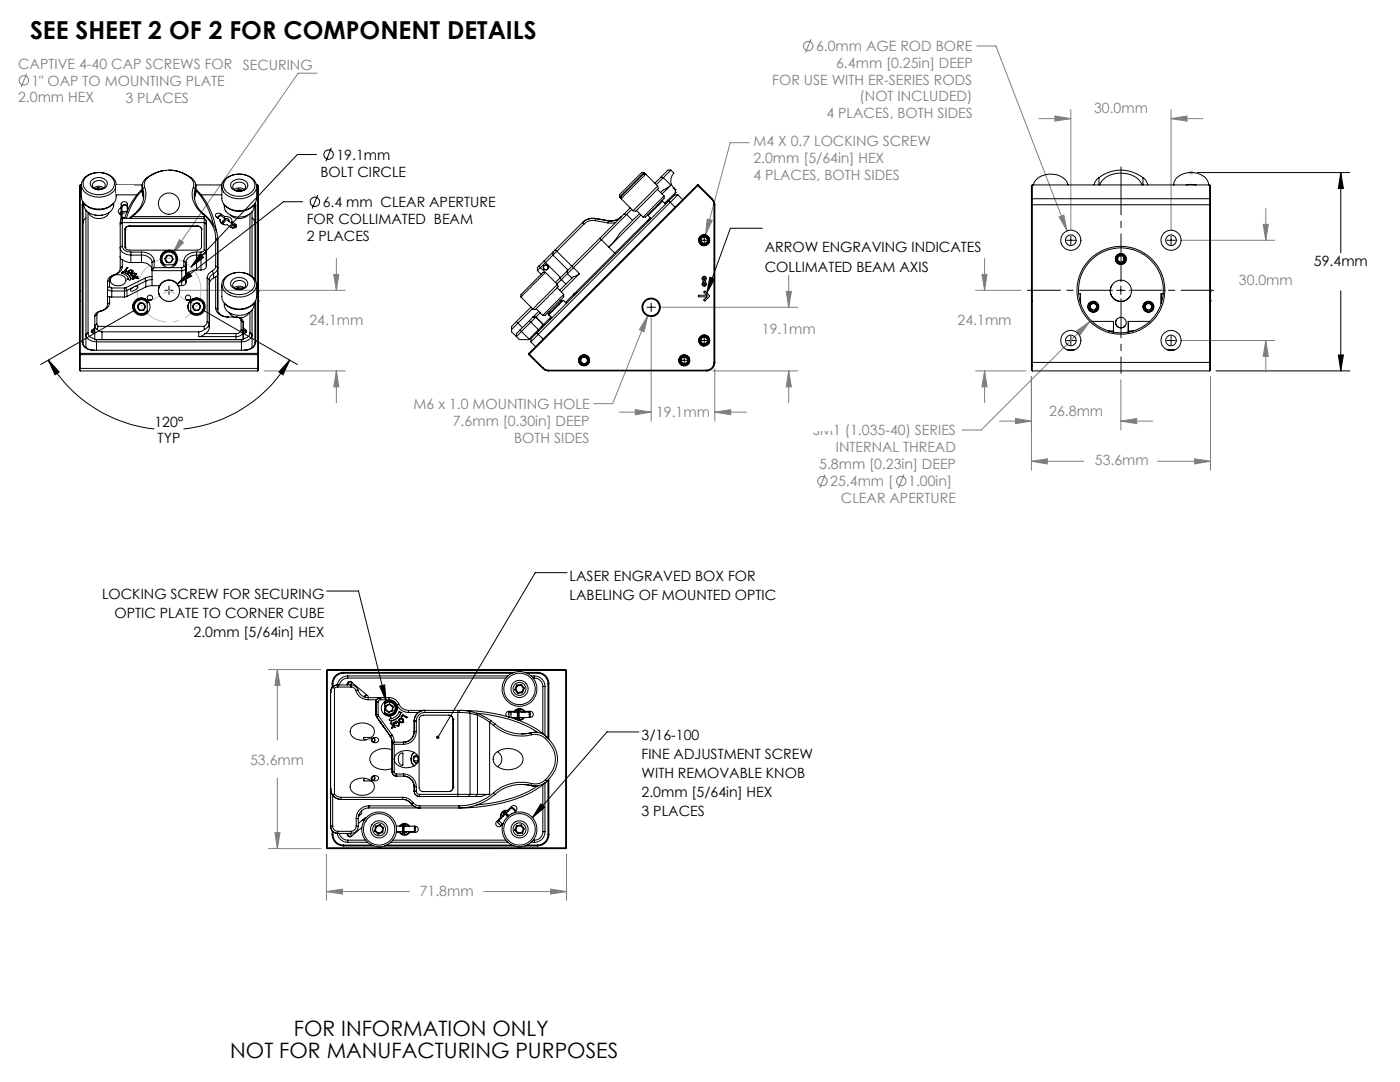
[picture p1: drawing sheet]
<svg xmlns="http://www.w3.org/2000/svg" width="279mm" height="216mm" viewBox="0 0 279 216" stroke-linecap="round" stroke-linejoin="round" font-family="sans-serif">
<defs><g id="words">
<text font-size="4.9" x="6" y="7.8">SEE SHEET 2 OF 2 FOR COMPONENT DETAILS</text>
<g font-size="4.2">
<text x="58.6" y="206.8">FOR INFORMATION ONLY</text>
<text x="45.9" y="211">NOT FOR MANUFACTURING PURPOSES</text>
</g>
<g font-size="2.8" fill="#808080">
<text x="162.9" y="10.2">6.0mm AGE ROD BORE</text>
<text x="3.6" y="13.7">CAPTIVE 4-40 CAP SCREWS FOR</text>
<text x="6.3" y="17.1">1&quot; OAP TO MOUNTING PLATE</text>
<text x="48.5" y="13.9">SECURING</text>
<text x="154.1" y="17">FOR USE WITH ER-SERIES RODS</text>
<text x="166.9" y="13.6">6.4mm [0.25in] DEEP</text>
<text x="3.6" y="20.4">2.0mm HEX</text>
<text x="25" y="20.6">3 PLACES</text>
<text x="164.9" y="23.6">4 PLACES, BOTH SIDES</text>
<text x="171.6" y="20.2">(NOT INCLUDED)</text>
<text x="218.3" y="22.6">30.0mm</text>
<text x="150.4" y="29.1">M4 X 0.7 LOCKING SCREW</text>
<text x="150.4" y="32.5">2.0mm [5/64in] HEX</text>
<text x="150.4" y="35.8">4 PLACES, BOTH SIDES</text>
<text x="247.3" y="56.9">30.0mm</text>
<text x="61.8" y="64.9">24.1mm</text>
<text x="191.1" y="64.9">24.1mm</text>
<text x="152.1" y="66.6">19.1mm</text>
<text x="82.5" y="81.6">M6 x 1.0 MOUNTING HOLE</text>
<text x="130.9" y="83.3">19.1mm</text>
<text x="209.4" y="83">26.8mm</text>
<text x="90.4" y="85">7.6mm [0.30in] DEEP</text>
<text x="102.6" y="88.3">BOTH SIDES</text>
<text x="162.3" y="86.9">SM1 (1.035-40) SERIES</text>
<text x="163.5" y="93.6">5.8mm [0.23in] DEEP</text>
<text x="166.8" y="90.2">INTERNAL THREAD</text>
<text x="218.5" y="92.9">53.6mm</text>
<text x="165.7" y="97.1">25.4mm [</text>
<text x="167.8" y="100.3">CLEAR APERTURE</text>
<text x="181.3" y="97">1.00in]</text>
<text x="49.9" y="152.7">53.6mm</text>
<text x="83.8" y="178.9">71.8mm</text>
</g>
<g font-size="2.8">
<text x="64" y="35.3">BOLT CIRCLE</text>
<text x="67.1" y="31.9">19.1mm</text>
<text x="64.4" y="41.3">6.4 mm CLEAR APERTURE</text>
<text x="61.2" y="44.7">FOR COLLIMATED BEAM</text>
<text x="61.2" y="48">2 PLACES</text>
<text x="152.6" y="50.4">ARROW ENGRAVING INDICATES</text>
<text x="262.2" y="53.2">59.4mm</text>
<text x="152.6" y="54.2">COLLIMATED BEAM AXIS</text>
<text x="30.8" y="85.1">120°</text>
<text x="31.5" y="88.5">TYP</text>
<text x="20.4" y="119.5">LOCKING SCREW FOR SECURING</text>
<text x="113.7" y="115.8">LASER ENGRAVED BOX FOR</text>
<text x="113.7" y="119.7">LABELING OF MOUNTED OPTIC</text>
<text x="22.9" y="123.3">OPTIC PLATE TO CORNER CUBE</text>
<text x="38.6" y="127.1">2.0mm [5/64in] HEX</text>
<text x="128" y="147.6">3/16-100</text>
<text x="128" y="151.4">FINE ADJUSTMENT SCREW</text>
<text x="128" y="155.3">WITH REMOVABLE KNOB</text>
<text x="128" y="159.1">2.0mm [5/64in] HEX</text>
<text x="128" y="162.9">3 PLACES</text>
</g>
</g></defs>
<g fill="none" stroke="#808080" stroke-width=".2">
<path d="M5.3 14.7l-1.1 2.7M63.3 14.6h-3.8l-25.1 36.1M161.8 7.8l-1 2.7M194.9 9.2h3.9l14.2 36.9M149.5 28.5h-3.8l-4.9 18.4M207.4 23.7h6.3M210.5 23.1l3.2 .6-3.2 .5zM213.7 21.9v23.9M219.8 23.7h-.6v3.3h.6M227.6 23.7h.6v3.3h-.6M233.7 23.7l3.2-.6v1.1zM233.7 23.7h6.4"/>
<path d="M233.7 21.9v23.9M35.8 47.8l.8 .6-2.2 2.3zM35.8 57.9h33.1M66.6 54.8h1l-.5 3.1zM67.1 51.6v6.3M141.1 43.7l1 .3-1.3 2.9zM156.9 58.1h1l-.5 3.2zM157.4 55v6.3M194.7 57.9h9.1M196 54.8h1l-.5 3.1zM196.5 51.6v6.3M211.4 43.3l.9-.4 .7 3.2z"/>
<path d="M235.8 47.9h18.6M248.7 57.9h-.6v3.4h.6M252.1 44.8h1l-.5 3.1zM252.6 41.6v6.3M256.5 57.9h.6v3.4h-.6M52.7 74h16.2M63.2 66h-.6v3.4h.6M67.1 74l.5 3.2h-1zM67.1 74v6.4M71 66h.6v3.4h-.6M129.3 63l-.8 3.2-.9-.4zM129.3 63l-7 17.5h-3.8"/>
<path d="M130 63.4v20.6M132.1 61.3h27.1M142.2 74h17M142.7 73.6v10.4M153.6 67.7h-.7v3.3h.7M157.4 74l.5 3.2h-1zM157.4 74v6.4M161.3 67.7h.7v3.3h-.7M192.6 66h-.7v3.4h.7M194.7 74h10M196.5 74l.5 3.2h-1zM196.5 74v6.4"/>
<path d="M200.3 66h.7v3.4h-.7M205.8 75.1v18.7M214.9 66l2.6-1.9-1.9 2.6zM217.5 64.1l-21.7 21.7h-3.8M223.7 75.8v10M235.8 67.9h18.6M241.6 75.1v18.7M252.6 67.9l.5 3.2h-1zM252.6 67.9v6.4M123.6 82.2h6.4M126.8 81.7l3.2 .5-3.2 .6zM132.4 82.2h-.6v3.4h.6"/>
<path d="M140.2 82.2h.6v3.4h-.6M142.7 82.2l3.1-.5v1.1zM142.7 82.2h6.3M164.7 94.7l-1.1 2.6M180.4 94.7l-1.1 2.6M199.5 84h6.3M202.7 83.5l3.1 .5-3.1 .5zM205.8 92l3.2-.5v1.1zM205.8 92h10.5M210.9 84h-.6v3.4h.6M218.6 84h.7v3.4h-.7M219.8 92h-.6v3.4h.6"/>
<path d="M223.7 84l3.2-.5v1zM223.7 84h6.3M227.6 92h.6v3.4h-.6M231.1 92h10.5M238.4 91.5l3.2 .5-3.2 .6zM53.6 133.6h10.5M55.3 133.6v14.1M55.4 133.6l.5 3.2h-1zM51.5 151.5h-.7v3.3h.7M55.3 155.3v14M59.2 151.5h.7v3.3h-.7M53.6 169.3h10.5"/>
<path d="M54.9 166.2h1l-.5 3.1zM65.2 177.9l3.1-.5v1zM65.2 177.9h16.5M65.2 170.4v9.3M85.2 177.9h-.6v3.4h.6M93 177.9h.7v3.4h-.7M96.5 177.9h16.6M109.9 177.4l3.2 .5-3.2 .5zM113.1 170.4v9.3"/>
<circle cx="4.8" cy="16" r=".93"/>
<circle cx="161.3" cy="9.2" r=".93"/>
<circle cx="164.1" cy="96" r=".93"/>
<circle cx="179.9" cy="96" r=".94"/>
</g>
<g fill="none" stroke="#000" stroke-width=".2">
<path d="M63.2 30.8h-3.9l-21.2 22.5M63.4 38.9l-1.1 2.7M66.1 29.5l-1 2.7M239 34.4h30.4M267.6 34.4v16.1M267.6 34.4l.5 3.2h-1zM32.9 57.9h1.7M33.7 57.1v1.7M37.6 54.3l.6 .8-2.8 1.5zM39.9 50.7l.7 .7-2.5 1.9zM60.4 40.3h-3.8l-21.2 16.3M139.7 47.9h1.7"/>
<path d="M140.5 47.1v1.7M141.7 55.3l.9 .4-1.6 2.8zM152.1 45.5h-6.3l-4.8 13M212.9 47.9h1.7M213.7 47.1v1.7M222.8 57.9h1.7M223.7 57.1v1.7M232.9 47.9h1.7M233.7 47.1v1.7M263.7 54.2h-.6v3.4h.6M267.6 58v16M271.5 54.2h.6v3.4h-.6"/>
<path d="M9.6 71.8l2.2 2.4-.8 .6zM9.6 71.8a28 28 0 0 0 21.2 13.8M27.1 61.8l-19 10.9M40.3 61.8l19 10.9M57.8 71.8l-1.3 3-.9-.6zM57.8 71.8a28 28 0 0 1-21.2 13.8M129.1 61.3h1.7M130 60.5v1.7M135.7 71.9h1.7M136.6 71.1v1.6M139.7 67.9h1.7M140.5 67.1v1.7"/>
<path d="M212.9 67.9h1.7M213.7 67.1v1.7M232.9 67.9h1.7M233.7 67.1v1.7M242.7 74h26.7M267.1 70.8h1l-.5 3.2zM65.2 117.9h6.3l5.5 22M113.2 114.3h-6.4l-19.4 32.8M75.8 136.9l1-.2 .2 3.2zM127.5 146h-6.4l-14.8 17.2M107.9 160.4l.8 .7-2.4 2.1z"/>
<circle cx="65.6" cy="30.8" r=".95"/>
<circle cx="62.8" cy="40.3" r=".93"/>
</g>
<path d="M39.8 56.1a6.4 6.4 0 0 0-10.6-2.6 6.4 6.4 0 0 0 2.9 10.6 6.4 6.4 0 0 0 7.8-7.7l-.1-.3" fill="none" stroke="#c0c0c0" stroke-width=".2" stroke-dasharray="15.2 1.3 1.3 1.3" stroke-dashoffset="6.7" stroke-linecap="butt"/>
<g fill="none" stroke="#c0c0c0" stroke-width=".2">
<path d="M237.2 34.4h1M237.3 34.1l.8 .7M237.7 33.9v1M238.1 34.1l-.8 .7"/>
<circle cx="33.7" cy="57.9" r="2.13"/>
</g>
<path d="M223.7 56.2v-22.9" fill="none" stroke="#000" stroke-width=".2" stroke-dasharray="15.2 1.3 1.3 1.3" stroke-dashoffset="5.7"/>
<path d="M222 57.9h-17" fill="none" stroke="#000" stroke-width=".2" stroke-dasharray="15.2 1.3 1.3 1.3" stroke-dashoffset="8.6"/>
<path d="M223.7 59.6v14.9" fill="none" stroke="#000" stroke-width=".2" stroke-dasharray="15.2 1.3 1.3 1.3" stroke-dashoffset="7.4"/>
<path d="M225.4 57.9h16.8" fill="none" stroke="#000" stroke-width=".2" stroke-dasharray="15.2 1.3 1.3 1.3" stroke-dashoffset="8.8"/>
<path d="M33.7 57.9l-5.5 3.2M33.7 57.9l5.6 3.2" fill="none" stroke="#c0c0c0" stroke-width=".2" stroke-dasharray="15.2 1.3 1.3 1.3" stroke-dashoffset="14"/>
<g fill="#000">
<path d="M267.6 34.4l.5 3.2h-1zM267.1 70.8h1l-.5 3.2zM9.6 71.8l2.2 2.4-.8 .6zM57.8 71.8l-1.3 3-.9-.6zM37.6 54.3l-2.2 2.3 2.8-1.5zM39.9 50.7l-1.8 2.6 2.5-1.9z"/>
<path d="M75.8 136.9l1-.2 .2 3.2zM87.1 146.9l-.1 .3 .2 .2 .2-.3-.2 .3a.34 .34 0 0 0 .5-.1 .34 .34 0 0 0-.1-.5 .34 .34 0 0 0-.5 .1zM107.9 160.4l.8 .7-2.4 2.1zM141.7 55.3l.9 .4-1.6 2.8z"/>
</g>
<path d="M55.4 133.6l.5 3.2h-1zM54.9 166.2h1l-.5 3.1zM65.2 177.9l3.1-.5v1zM109.9 177.4l3.2 .5-3.2 .5zM142.7 82.2l3.1-.5v1.1zM126.8 81.7l3.2 .5-3.2 .6zM157.4 74l.5 3.2h-1zM156.9 58.1h1l-.5 3.2zM129.3 63l-1.7 2.8 .9 .4zM141.1 43.7l-.3 3.2 1.3-2.9zM211.4 43.3l1.6 2.8-.7-3.2zM252.1 44.8h1l-.5 3.1zM252.6 67.9l.5 3.2h-1zM196.5 74l.5 3.2h-1zM196 54.8h1l-.5 3.1zM202.7 83.5l3.1 .5-3.1 .5zM223.7 84l3.2-.5v1zM205.8 92l3.2-.5v1.1zM238.4 91.5l3.2 .5-3.2 .6zM210.5 23.1l3.2 .6-3.2 .5zM233.7 23.7l3.2-.6v1.1zM214.9 66l.7 .7 1.9-2.6zM35.8 47.8l-1.4 2.9 2.2-2.3zM66.6 54.8h1l-.5 3.1zM67.1 74l.5 3.2h-1z" fill="#808080"/>
<g fill="none" stroke="#000" stroke-width=".2">
<path d="M16 36.9h.2M16 36.9l-.1 .1v36.4M16 36.9v36.6M16.2 36.9v2.4a3.2 3.2 0 0 0 3.8 2.4 3 3 0 0 0 3.2-2.4v-2.4M17 35.3a4.2 4.2 0 0 1 6 .8 2.32 2.32 0 0 1-1.9 3 3.9 3.9 0 0 1-4.7-1.6 1.97 1.97 0 0 1 .6-2.2zM17.3 35.2a3.8 3.8 0 0 1 5.3 .6 2.01 2.01 0 0 1-1.7 2.9 3.5 3.5 0 0 1-4.2-1.5 1.82 1.82 0 0 1 .6-2zM18.3 36a1.9 1.9 0 0 1 3.1 .6 1.68 1.68 0 0 1-2.5 1.1 1.05 1.05 0 0 1-.6-1.7zM18.6 36.4a1.41 1.41 0 0 1 2.4 .5 1.36 1.36 0 0 1-1.3 1 1.36 1.36 0 0 1-1.3-1zM18.7 37.5a1.62 1.62 0 0 1 2 0M19.3 37.8l.3-.2 .5 .2M19.6 37.4l.9 .2M19.6 37.4l-.6 .3"/>
<path d="M19.6 37.4v.5M20.5 37.6v.1M20.5 37.6l-.1 .1M23.2 37.6h.2l.4 .9v-.9l.9 .1 .1 .2M23.2 38.9h4.1M23.2 36.9h5.2M23.2 37.6h.2M23.2 38.4h.2M23.2 37.9h.1M23.2 38.2h.1M23.2 38l.1 .2M23.2 38h.1"/>
<path d="M23.3 37.9h.1M23.3 37.9l.1 .3h-.2M23.3 38.2h-.1M23.4 38.4h.1M23.4 38.4l.1 .1M23.4 37.6h.1M23.4 37.6l.3 .6M23.5 38.5h.1M23.5 38.5h.9M23.7 38.2h.1M24.2 38.4h.1M24.2 38h.1"/>
<path d="M24.3 37.6l.6 .2M24.3 38h.1M24.3 37.6h.1M24.3 37.6h-.6v.6M24.4 37.8l.1 .1M24.4 37.8h-.3v.2l.4-.1M24.4 38.5h.1M24.4 38.4h.1M24.4 37.8h.1M24.4 38.1l.2 .1M24.4 38.1h.1M24.4 38.1h-.3v.3h.3"/>
<path d="M24.5 37.9l-.2 .1M24.5 37.9h.1M24.5 37.9h-.3v.1M24.5 38.3l-.1 .1M24.5 38.2l-.1 .2M24.5 38.2h-.3v.2M24.5 38.2v.1M24.6 38.2l-.2 .2M24.8 38l.1 .2M24.8 38l.4 .2M24.8 37.9l-.1 .2 .2 .1 .5 .2 .2-.1M24.8 37.9h.1"/>
<path d="M24.9 37.9l.4 .3M24.9 38.3l-.5 .2M24.9 38.3l.5 .3M24.9 37.9l.4 .2M24.9 37.9a.59 .59 0 0 1 1 0M24.9 38.3h.1M24.9 37.8h.1M24.9 38.2h.1M24.9 38.2h.3M25.2 37.9l.5 .1 .2 .2M25.2 38.2l.1 .1M25.2 38.2l.3 .1"/>
<path d="M25.2 38.2h.1M25.3 38.2l.3 .1M25.3 37.9l.2 .1M25.3 38.1l.3 .2M25.3 37.9h.1M25.3 38.1v.1M25.3 38.3h.1M25.4 37.6l.5 .2v.2h-.3M25.4 37.6l-.5 .2M25.4 37.8l-.2 .1M25.4 37.8l.1 .1M25.4 38.6h.1"/>
<path d="M25.4 37.6h.1M25.4 37.8h.1M25.5 38h.1M25.5 38.3h.1M25.5 38.3h-.2M25.5 37.9h.1M25.5 37.9h.4M25.6 38h.3l.1 .3M25.6 38h.1M25.6 38l.3 .1 .1 .2M25.9 37.9h.1M25.9 38.2l-.1 .3-.4 .1"/>
<path d="M25.9 38.2h.1M26 38.3a.89 .89 0 0 1-1.2 .2l-1.3 .1-.3-.2M28.4 37.8a13.8 13.8 0 0 0-3.5 5.8M28.4 38a13.1 13.1 0 0 0-3.2 5.6M28.4 37.1l.1 1.8M28.5 38.9l.1 .7M28.5 37.7a4.5 4.5 0 0 1-1.8 5.1M28.5 37.7v1.2M28.9 37.3a4.7 4.7 0 0 1-1.9 5.4M28.9 37.3l-.4 .4M29.3 35.5a1.97 1.97 0 0 0-.8 2.2M29.6 35.4a1.76 1.76 0 0 0-.7 1.9"/>
<path d="M29.6 35.4a6.7 6.7 0 0 1 8.2 0M29.6 35.4l-.3 .1M32.9 34l-2 .5-1.6 1M33.7 33.9a7.6 7.6 0 0 1 4.4 1.6M37.8 35.4a1.75 1.75 0 0 1 .8 1.9M37.8 35.4l.3 .1M38.1 35.5a1.97 1.97 0 0 1 .9 2.2M38.6 37.3a4.7 4.7 0 0 0 1.9 5.4M38.6 37.3l.4 .4M39 38.9l-.2 .8M39 37.7a4.5 4.5 0 0 0 1.8 5.1M39 37.7v1.2"/>
<path d="M39.1 37.8a14.7 14.7 0 0 1 4.1 8.4M39.1 38a14.8 14.8 0 0 1 3.5 6.8M39.1 37.1l-.1 1.8M39.1 36.9h5.2M40.1 38.9h4.2M44.3 37.2v2.4a3.2 3.2 0 0 0 3.8 2.4 3 3 0 0 0 3.1-2.4v-2.4M45 35.7a4.2 4.2 0 0 1 6 .7 2.15 2.15 0 0 1-1.5 2.9 4.1 4.1 0 0 1-5.1-1.4 1.98 1.98 0 0 1 .6-2.2zM45.2 35.7a3.8 3.8 0 0 1 5.5 .5 2.02 2.02 0 0 1-1.6 2.8 3.4 3.4 0 0 1-4.4-1.6 1.81 1.81 0 0 1 .5-1.7zM46.4 36.2a1.95 1.95 0 0 1 3.1 .7 1.84 1.84 0 0 1-3 .9 .95 .95 0 0 1-.1-1.6zM46.7 36.7a1.45 1.45 0 0 1 2.3 .5 1.36 1.36 0 0 1-1.2 1 1.36 1.36 0 0 1-1.3-.9v-.4zM46.7 37.8h.1a1.74 1.74 0 0 1 2 0M47.6 37.7l.9 .3"/>
<path d="M47.6 37.7l-.5 .3M47.6 37.7v.3M47.6 38l-.2 .1M47.6 38l.5 .1M47.6 38v.2M48.5 38h.1M51.2 36.9h.2M51.4 36.9v36.6M51.4 36.9l.2 .1v36.4M123.7 39.3l.3 .4M124 39.7l2.3 2.4M128.6 34.4l-4.9 4.9"/>
<path d="M128.6 34.4h-.5l-2.4 2.4-2 2v.5M128.6 34.4l.3 .4M128.9 34.8l-4.9 4.9M128.9 34.8h-.5l-3.8 3.7-.6 .7v.5M128.9 34.8l2.4 2.3M131.2 37.8l1.3 1.3M131.3 37.1l-5 5M131.3 37.1l.1 .5-2 2.1-2.5 2.5-.6-.1M131.9 35.4l-1.2 1.2M131.9 35.4l.5 .1M132.4 35.5l-1.4 1.4M132.4 35.5l1.5 1.4"/>
<path d="M132.5 39.1l-4.2 4.2M132.5 39.1v.5l-.5 .5-3.2 3.2h-.5M133.2 40l.1 .2M133.3 40v.2M133.9 33.9h-.6l-1.4 1.5M133.9 33.9l.6 .6a2.18 2.18 0 0 0 0 3M133.9 36.9l-1.8 1.8M133.9 33.9l-1.5 1.6M133.9 36.9l-1.6 1-.5 .5M134.5 37.5h.1M134.5 37.5l.3 .4M134.8 38.5l-2.1 2.1 .6-.6"/>
<path d="M134.8 37.9h.1M134.8 38.5h.1M134.8 37.9v.6M135.3 38.9l-1.5 1.5M135.3 38.9h-.6l-1.2 1.2M135.3 38.9l.9 .9M138.2 37.9h.1M139.2 36.9l-33.7 33.6M139.2 36.9l.1 .1M139.2 36.9h.2M139.3 37l-33.6 33.7M139.3 37l2.7 2.8"/>
<path d="M139.4 36.9l-.1 .1M139.4 36.9l2.8 2.8M142 39.8l.3 .3 .2 .8M142.2 39.7l.4 .7 .1 .5M142.2 39.7l-.2 .1M205.8 39.8v1.1M206 39.7v34.3M206 36.9h35.4M206 39.7h35.4M206 36.9v2.8M206 39.7l-.2 .1M206 36.9l-.2 .1v2.8"/>
<path d="M206.2 36.9a3.5 3.5 0 0 1 4.3-2.1 3 3 0 0 1 2.6 2.1M219.3 35.5a7.1 7.1 0 0 1 8.8 0M219.3 35.5a2.14 2.14 0 0 0-1 1.4M219.3 35.5v1.4M219.5 36.9a4.6 4.6 0 0 1 5.1-2.3 3.9 3.9 0 0 1 3.4 2.3M228.1 35.5a2.21 2.21 0 0 1 1 1.4M228.1 35.5v1.4M234.2 36.9a3.1 3.1 0 0 1 3.6-2.5 3.1 3.1 0 0 1 3.4 2.5M236.7 36.9l.8-.1 1.2 .1M241.4 39.7v34.3M241.4 39.7l.2 .1M241.4 36.9v2.8"/>
<path d="M241.4 36.9l.2 .1v2.8M241.6 39.8v1.1M15.9 58.1h.1M16.4 40.9v27.4M16.4 40.9l.2 .1M16.6 40.3l-.2 .6M16.6 41v27.4M16.7 40.5l-.1 .5M16.8 40.5a2.54 2.54 0 0 0 3 2.5 2.53 2.53 0 0 0 2.9-2.5M16.9 40.7a4 4 0 0 0 5.6 0M17.1 43.5l-.4 .5-.1 .5M17.1 41.9v27.5"/>
<path d="M17.6 42.3v24.1M17.7 42.4a2.34 2.34 0 0 0 3.6 .7l.4-.7M18.9 42.9l.6 .1 1-.1M21.5 58h.1M21.5 57.1v.3M21.5 59l.1 .2h.3M21.5 57.5v.6M21.5 57.1v.2M21.5 58v.1M21.5 57.5v.5M21.5 56.2v.9M21.5 57.4v.1"/>
<path d="M21.5 58.1v2.6M21.9 59.2l.4 .1M21.9 57.2l-.4 .3a.76 .76 0 0 0 .8 .6l3-.1M21.9 57.2l.2 .2 .2 .1M21.9 55.9v1.3M21.9 59.2v1.2M21.9 55.9l-.4 .3M22.3 59.3h2.5M22.3 57.5h2.5M22.3 57.5v1.8M22.4 55.2a1.78 1.78 0 0 1 2.7 .6 1.47 1.47 0 0 1-2.1 1.2 1.01 1.01 0 0 1-.9-.7 1.01 1.01 0 0 1 .3-1.1zM22.7 54.9a1.54 1.54 0 0 0-1.2 1.3"/>
<path d="M22.9 54.8a1.36 1.36 0 0 0-1 1.1M22.9 54.8l-.2 .1M24 53.5a1.64 1.64 0 0 1-1.3 1.4M24 51.2l.2 .5 .2 .1M24 44.6v.1M24 44.7v8.8M24.2 41.5a.74 .74 0 0 0-.6 .7 .74 .74 0 0 0 .6 .7v.9M24.2 43.7l.1 .1M24.3 43.5l-.1 .1M24.3 43.1l-.1 .2M24.3 41.2l-.1 .3M24.3 41.2v1.1"/>
<path d="M24.3 42.6v1.1M24.4 41l.4-.2a.5 .5 0 0 1 .6 .4 .57 .57 0 0 0-.5-.3 .57 .57 0 0 0-.6 .3zM24.4 53.2a1.89 1.89 0 0 1-1.5 1.6M24.4 51.8a2.77 2.77 0 0 0 1.7 .6M24.4 49.1a1.52 1.52 0 0 0 1.7 1.2M24.4 49.1l-.4 .3a1.95 1.95 0 0 0 2.1 1.5h2.1a1.9 1.9 0 0 1 2.1 1.5M24.4 44.2v.2M24.4 44.4v4.7M24.4 51.8v1.4M24.4 44.4h16.3M24.4 53.2l-.4 .3M24.4 44.4l-.4 .3"/>
<path d="M24.4 44.2l-.4 .4M24.5 54.2a2.14 2.14 0 0 1 1.6 1.4M24.5 54.2l-.2 .3a1.83 1.83 0 0 1 1.4 1.1M24.5 54.2h.1M24.5 43.6a.9 .9 0 0 0-.5 1M24.5 43.6l-.1 .6M24.5 43.6h16.2M24.8 42.5l-.5 .1-.2 .3 .2-.1M24.8 57.5v1.8M24.9 43.5l-.4 .1M25 45.7h.1M25 49.3h.1"/>
<path d="M25 45.7v3.6M25 54h.1M25.1 57.4l-.3 .1M25.1 57.4l.2 .6M25.3 42.3a1.2 1.2 0 0 0-1.4 .4 1.3 1.3 0 0 1 1.4-.4M25.3 59.2l-.5 .1M25.3 58v1.2M25.4 53.4h.1M25.4 53.4l-.5 .6 .5 .1-.4-.1M25.4 53.4h.1l-.5 .6M25.4 42.1v-1.4a.66 .66 0 0 0-.6-.5 .66 .66 0 0 0-.6 .5v1.6l.1-.1M25.4 41.5l.3 .1"/>
<path d="M25.5 54.3h.1M25.7 55.6l-.2 .1M25.7 54.3v.1M25.7 54l-.2 .3M25.7 54.4h.1M25.7 54h.1M25.8 45.1a.74 .74 0 0 0-.8 .6M25.8 45.1h.1M25.8 45.1h13.6M26 43.4l-.2 .2M26.1 55.6h.1M26.1 55.6h.2l-.4 .3-.4-.2"/>
<path d="M26.1 52.4h2.1M26.1 50.3h2.1M26.1 50.3v2.1M26.2 54.4h-.5M26.2 54.4h.1M26.2 55.6h-.1M26.3 54.9v.1M26.3 54.9l.3 .1M26.3 55h.3M26.4 54.2l-.2 .2M26.4 54.2h.1M26.4 54a.47 .47 0 0 1-.2 .5 .47 .47 0 0 1-.6-.1l-.1-.1"/>
<path d="M26.4 54l-.3-.1-.4 .1M26.4 54l-.4-.1-.3 .1M26.4 54l.1 .1M26.4 54.1v.1M26.4 54.1a.38 .38 0 0 0-.5-.1 .38 .38 0 0 0-.2 .4M26.4 54h.1M26.4 43.2l-.4 .4M26.4 43.2h14.3M26.4 43.2l-.4 .2M26.5 54.6l.3-.1 .3 .1M26.5 54.6l-.4 .3 .2 .2h.3M26.5 54.6l-.4 .3"/>
<path d="M26.5 54.6h.1M26.6 57.3l-1.3 .7M26.6 55v.1M26.6 55h.1M26.7 42.8l-.7 .6M26.9 55.3h.1M26.9 55.3l.6 .2M27 55.4h.1M27 55.4l-.5 .4 .6-.4 .4 .2v-.1M27 42.7l-.6 .5M27 57.1l-.4 .2M27 57.1a.3 .3 0 0 1 .5 0 .3 .3 0 0 1-.2 .5l-.8 .5a.29 .29 0 0 1-.4-.1 .29 .29 0 0 1 .2-.4l.3-.3"/>
<path d="M27 42.7l-.3 .1M27.1 54.6l-.1 .4v-.3a.46 .46 0 0 0-.7 .2M27.1 54.6h.1M27.1 54.6v.1M27.4 55.1h.1M27.4 55.1l-1 .2 .6 .1M27.4 55.1l-.5 .2M27.5 55.5h.1M28.2 52.4a1.9 1.9 0 0 1 2.1 1.5v-.1M28.2 50.3a2.31 2.31 0 0 1 2.6 1.8M28.2 50.3v2.1M28.9 55.5l-3.8 1.9"/>
<path d="M28.9 55.5l.2 .6M29.1 57.3l-3.8 1.9M29.1 56.1l-2.1 1M29.1 56.1v1.2M29.4 59.9l.3 .4M29.4 59.9v.1M29.4 60a1.73 1.73 0 0 0-2.2-.1 1.73 1.73 0 0 0-.5 2.2M29.6 59.8h.6M30.3 57l-1.2 .3M30.3 55.2l-1.4 .3M30.3 55.8l-1.2 .3M30.3 57h1.6"/>
<path d="M30.3 52.4v4.6M30.8 53.4h5.5M30.8 52.1l-.5 .3M30.8 52.1v1.3M31.9 57a2.11 2.11 0 0 0 1.8 3.1 2.11 2.11 0 0 0 1.9-3.1M31.9 57a2.09 2.09 0 0 1 3.7 0M32.4 52.5h.1M32.5 52.8h2.5M33 51.6l.3 .7M33 51.6v.4l.3 .3M33 51.6h.1M33 52.8a1.41 1.41 0 0 1-.3-2.1 1.41 1.41 0 0 1 2.1 0 1.41 1.41 0 0 1-.3 2.1"/>
<path d="M33.3 52.3l.7 .1M33.3 52.3l.4 .2 .3-.1M33.4 51l-.4 .6M33.4 51h.1M33.4 51h.8M33.4 51l.4-.1 .4 .1M34.2 51l.3 .7M34.5 51.7l-.5 .7M35.1 50.9h.1M35.1 50.9a1.55 1.55 0 0 1-.3 1.9 1.55 1.55 0 0 0 .1-2.2 1.55 1.55 0 0 0-2.3 0 1.55 1.55 0 0 0 .1 2.2l-.3-.3M35.2 50.8a1.72 1.72 0 0 0-2.3-.6 1.72 1.72 0 0 0-.7 2.4M35.5 56.9a2.11 2.11 0 0 0-2.9-.7 2.11 2.11 0 0 0-.7 2.9"/>
<path d="M35.6 57h.7M36.3 53.4v3.6M36.7 53.1l-.4 .3M36.7 53.1l.4 .3a.75 .75 0 0 1-.8 .6h-6l.5-.6M36.7 52.1v1M36.7 52.1l.4 .3M37.1 52.4v4a.75 .75 0 0 1-.8 .6M37.1 52.8v1.1zM37.2 59.8h.1M37.3 59.8h.1M37.3 59.8h.5M38 59.9a1.74 1.74 0 0 1 2.7 .4"/>
<path d="M39.2 53.9h-.2a1.85 1.85 0 0 0-1.9 1.5M39.2 50.3a2.32 2.32 0 0 0-2.5 1.8M39.2 53.9h.9M39.2 50.3h.9M39.2 50.3v3.6M39.4 45.1a.8 .8 0 0 1 .8 .6M39.4 45.1h.1M40.1 50.3v3.6M40.2 45.7h.1M40.2 45.7v3.7a.8 .8 0 0 1-.8 .5h-13.6a.74 .74 0 0 1-.8-.6M40.5 42.7a6.3 6.3 0 0 1 2.5 4.9M40.5 42.7l.3 .1"/>
<path d="M40.7 49.8a.57 .57 0 0 1-.6 .5M40.7 49.8l.5 .3a1.01 1.01 0 0 1-1.1 .8h-.9a1.9 1.9 0 0 0-2.1 1.5M40.7 43.6v.8M40.7 43.2v.4M40.7 43.6l.5 .4M40.7 43.2l.1 .4M40.7 44.4v5.4M40.8 42.8a6.7 6.7 0 0 1 2.7 5M41.2 44v9.1a.95 .95 0 0 1-1.1 .8M41.2 44v.7l-.5-.3M41.2 44.4v.1M41.3 55.5v8.7"/>
<path d="M41.3 55.5l.5 .3M41.8 55.8v9.6a1.36 1.36 0 0 1-.9 1.2M42.4 54.1a1.61 1.61 0 0 0-1.1 1.4M42.4 54.1l.2 .5M42.6 55.5a1.37 1.37 0 0 0-.8 1.2M42.6 54.6a1.35 1.35 0 0 0-.8 1.2M42.6 54.6v.9M43 53.1a1.12 1.12 0 0 1-.6 1M43 55.2l-.4 .3M43 53.1l.5 .3a1.36 1.36 0 0 1-.9 1.2M43 47.6v5.5M43 55.2v6.3"/>
<path d="M43 47.6l.5 .2M43.4 43.4h.1M43.5 54.6l-.2 .5-.3 .1M43.5 47.8v14M44 43.9a.99 .99 0 0 0 1.4 .9l1.1 .7a.46 .46 0 0 0 .6-.1 .46 .46 0 0 0-.1-.6M44 43.9v.3l.3 .3M44 42.7l-.2-.1a.47 .47 0 0 0-.6 0 .47 .47 0 0 0 0 .7l.8 .6M44 42.7l.8 .5M44 42.7v.3M44.1 43h-.4l-.3 .5M44.1 43l-.4 .1-.2 .4M44.1 43l.9 .7"/>
<path d="M44.1 44.4v.1M44.3 56.8v2.4a2.88 2.88 0 0 0 3 2.4 3.3 3.3 0 0 0 3.9-2.2v-2.6M44.6 44.7l.2 .1M44.8 40.9a2.59 2.59 0 0 0 3 2.4 2.51 2.51 0 0 0 2.9-2.4M44.8 44.8h-.1M44.8 43.2a1.06 1.06 0 0 1 1.4 1M44.8 43.2v.4M44.9 55.4a4.2 4.2 0 0 1 6.1 .5 2.31 2.31 0 0 1-2 3.2 3.9 3.9 0 0 1-4.7-1.7 2.07 2.07 0 0 1 .6-2zM44.9 41a4 4 0 0 0 5.6 0M45.1 44l-.6 .7M45.2 55.3a3.8 3.8 0 0 1 5.4 .4 1.92 1.92 0 0 1-1.3 2.8 3.6 3.6 0 0 1-4.6-1.5 1.81 1.81 0 0 1 .5-1.7zM45.4 44l1.3 .9"/>
<path d="M45.4 43.6a1.17 1.17 0 0 0-1.2 1M45.7 44a.56 .56 0 0 0-.6-.4 .56 .56 0 0 0-.5 .5l-.3 .5M45.7 44l-.1 .1M45.7 44v.2M46 42.9a2.6 2.6 0 0 0 3.5 0M46.2 44.2l.8 .6M46.2 44.2v.4M46.3 55.9a2.02 2.02 0 0 1 3.1 .4 1.63 1.63 0 0 1-2.4 1.4 1.05 1.05 0 0 1-.9-.7 1.05 1.05 0 0 1 .2-1.1zM46.7 56.3a1.42 1.42 0 0 1 2.3 .6 1.36 1.36 0 0 1-1.3 .9 1.36 1.36 0 0 1-1.2-.9zM46.7 57.4l.9-.3 .7 .1 .5 .2M47 45.4v-.1a.33 .33 0 0 0-.4-.1 .33 .33 0 0 0-.2 .3M47 45.2l-.5-.4-.5 .5"/>
<path d="M47 44.8v.6M47.4 57.4l1 .1M47.4 57.4l-.3 .2M47.4 57.4l.1 .2M47.5 57.6l-.2 .1M47.5 57.6v.2M47.5 57.6l.7 .1M48.4 57.5v.1M48.4 57.5l-.1 .2M49.9 42.7v12.2M50.3 43.5l.5 .5 .1 .5M50.3 42.2v13"/>
<path d="M50.8 40.7l.1 .3M50.9 41v14.8M51 40.5v.4M51 40.9v15.2M51 60v8.3M51 40.9l-.1 .1M51.6 58.1h.1M104 59.3l2.3 2.4M107.2 54l.8 .7M107.6 53.1l-.4 .3v.6M107.6 53.1l.2 .3M107.8 53.4l-.6 .6"/>
<path d="M107.8 53.4l1 1M108.6 52.1l-1 1M108.6 52.1l.3 .3M108.9 54.4l-4.9 4.9M108.9 54.4h-.5l-4.4 4.4v.5M108.9 54.4l2.3 2.4M108.9 52.4l-1.1 1M108.9 52.4l3 3M110.4 50.9l-1.5 1.5M110.4 50.3l-1.8 1.8M110.4 50.3v.6M110.4 50.9l3 3"/>
<path d="M110.8 49.8l-.4 .5M110.8 49.8l.3 .3M111.1 50.1l-.7 .8M111.1 50.1l3 3M111.2 57.4l1.3 1.3M111.2 56.8l-4.9 4.9M111.2 56.8l.2 .5-4.5 4.5-.6-.1M111.7 55.5l1.2 1.2M111.7 55.5l-.8 .9M111.8 59.9l.2 .2M112.4 59.9l-2.9 2.9M112.4 59.9h-.2l-1.7 1.7-.9 .9-.1 .3"/>
<path d="M112.4 59.9l.6 .6M112.5 58.7l-4.2 4.2M112.5 58.7l-.1 .6-3.6 3.6h-.5M113.2 54.1l-1.5 1.4M113.2 54.1v.5M113.2 54.6l-2 2.1M113.2 54.6l.9 .9M114.1 53.1l-.9 1M114.1 53.1l1.5 1.5M114.6 58.6v.3zM114.9 58.5h.2M114.9 58.5v.2"/>
<path d="M114.9 58.5l.1 .1M115.6 54.6l-1.2 .6-2.7 2.7M115.6 54.6l-3.6 3.6M116.2 44.4h.1M116.2 44.4l.3 .3M116.2 44.4l-5.4 5.4M116.5 44.7l-5.4 5.4M118.8 44a2.51 2.51 0 0 0-2.3 .7M118.8 44l2.5 .5M118.9 43.6a3.1 3.1 0 0 0-2.7 .8M118.9 43.6h.1M118.9 43.6l2.5 .5"/>
<path d="M118.9 43.6a2.99 2.99 0 0 0-2.7 .8M118.9 43.6l-.1 .4M119.7 47.6l.3 .2M119.7 47.6l-5.6 5.5M120 47.8l-6.8 6.8M120 47.8l2.7 2.7M121.4 44.1a3.1 3.1 0 0 0 2.6-.9 2.98 2.98 0 0 1-2.6 .9zM121.4 44.1h.1M121.4 44.1l-.1 .4M122.7 50.5l-9.8 9.9M122.9 44.4l-1.6 .1M124.6 42.7l-4.9 4.9"/>
<path d="M124.6 42.7l.5 .1M125.1 42.8l-5.1 5M125.1 42.8l1.2 1.2M125.8 41.5l-1.2 1.2M126.1 41.8l-1 1M127 42l1.3 1.3M127.6 42.6a39.2 39.2 0 0 0-5.7 6.3l-.4 .4 6.4-6.4M129.3 43l.6 .6-.4 .2M129.3 42.8v.2M129.5 43.8l-.1 .4M129.8 43.5l-7.1 7M129.9 43.6l-.4 .2"/>
<path d="M132 40.1h.2M132.2 40.1l-2.9 2.9M132.2 40.1l.6 .6M133.5 40.1l-26.4 26.3M133.5 40.1l.3 .3M133.8 40.4l-26.4 26.3M133.8 40.4l.9 .9M139.4 58.9h1.7l-.6-.6 .2-.2 .9 1-1 .9-.1-.2 .6-.6h-1.7zM139.8 48.8l.5 .2M139.9 47.6l.1-.1a.67 .67 0 0 1 .8-.2 .67 .67 0 0 1 .4 .7 .43 .43 0 0 1-.5 .6 .75 .75 0 0 1-.7-.3 .75 .75 0 0 1-.1-.7zM140.2 55.3a.48 .48 0 0 1 .7 0 .48 .48 0 0 1-.1 .7l-.1 .1a.51 .51 0 0 1 .3 .7 .51 .51 0 0 1-.7 .2l-.2-.5 .3-.3-.2-.4zM140.4 55.5a.19 .19 0 0 1 .2-.1 .19 .19 0 0 1 .1 .3l-.2 .2z"/>
<path d="M140.5 56.3l.2 .4a.18 .18 0 0 1-.2 .2 .18 .18 0 0 1-.1-.2zM141.5 48.3a1.08 1.08 0 0 0-.6-1.4 1.08 1.08 0 0 0-1.4 .8 1.08 1.08 0 0 0 .8 1.3M141.5 48.3a1.31 1.31 0 0 1-1.2 .7M141.5 48.3v.1M142.5 40.9v31.4M142.5 40.9h.2M142.7 40.9v31.4M205.8 58.1h.1M205.8 40.9h35.8M205.8 40.9v31.4M211.8 48.6h.1M215.3 58.6h.3v2"/>
<path d="M221.9 56.9a2.12 2.12 0 0 0 .7 3 2.12 2.12 0 0 0 2.9-.8M222.8 51.1a1.09 1.09 0 0 0 .9 1.7M222.9 51.2h.1M222.9 51.2a.94 .94 0 0 1 1.3-.4 .94 .94 0 0 1 .3 1.3 .95 .95 0 0 0-.6-1.3 .95 .95 0 0 0-1.2 .8 .95 .95 0 0 0 1.1 1M224.3 52h.1M224.4 51.5a.77 .77 0 0 1-.7 .9 .77 .77 0 0 1-.9-.7 .77 .77 0 0 1 .7-.8 .9 .9 0 0 1 1.1 .7 .9 .9 0 0 1-.8 1M224.4 51.5a.87 .87 0 0 1-.6 1.1M224.4 51.5l-.1 .5M224.6 52.2l-.3 .4-.6 .2M232.1 58.6h-.4v2M232.4 46.4h.1M241.6 58.1h.1"/>
<path d="M241.6 40.9v31.4M15.9 60h.1M15.9 73.4v.5l.1 .1M15.9 73.4l.1 .1M16 73.5v.5M16 74h35.4M16 70.5h35.4l.2 .2-.2 .1h-35.4l-.1-.1zM16 73.5h35.4M16.4 68.3a2.08 2.08 0 0 0 2.3 1.6M16.4 68.3l.2 .1M16.6 68.4a1.95 1.95 0 0 0 2.1 1.5M17.6 66.4l-.5 .3a1.89 1.89 0 0 0 2.2 1.5h29.1a1.78 1.78 0 0 0 1.9-1.5l-.4-.3"/>
<path d="M17.6 66.4a1.34 1.34 0 0 0 1.3 1.2M18.3 65.9a.4 .4 0 0 0 .1 .5 .4 .4 0 0 0 .5 .1M18.3 65.9v.4M18.5 66.1l-.2 .2 .4 .2M18.5 66.1h.4M18.7 69.9h.1M18.7 69.9h30.1M18.9 63.1v4.7M18.9 65.7l-.4 .3M18.9 67.8h29.6M18.9 65.4l-.6 .5M19.3 67.8v2.1"/>
<path d="M19.3 64.7l.3 .4M19.3 64.7l-.4 .3 .5 .7M19.3 62.8v1.9M19.3 62.8l-.4 .3M19.4 65.7l.3 .3 .7 .2M19.6 65.1l-.2 .6M19.6 65.1h21.1M19.9 62.1a1.2 1.2 0 0 0-1 1M20.1 62.1a.89 .89 0 0 0-.8 .7M20.1 62.1h-.2M20.4 66.2v1.6h-1.5M20.4 66.2h19.3"/>
<path d="M21.5 60.7a1.71 1.71 0 0 1-1.6 1.4M21.9 60.4a1.96 1.96 0 0 1-1.8 1.7M21.9 60.4l-.4 .3M26.9 62h.1M27.4 61.2h.1M27.4 61.2l.5 .7M27.4 61.2l.2 .4 .3 .3M27.8 60.5h.8M27.8 60.5l.3-.1 .5 .1M27.8 60.5h.1M27.8 60.5l-.4 .7M27.8 60.5l-.2 .3-.2 .4"/>
<path d="M27.9 61.9l.3 .1 .4-.1M27.9 61.9h.7M28.6 60.5l.4 .7M28.6 60.5l.3 .3 .1 .4M29 61.2l-.4 .7M29 61.2l-.1 .4-.3 .3M29.4 60.4a1.39 1.39 0 0 0-2.1-.2 1.39 1.39 0 0 0 0 2 1.39 1.39 0 0 0 2.1-.2M29.4 60.2a1.55 1.55 0 0 0-2.2-.1 1.55 1.55 0 0 0 0 2.2 1.55 1.55 0 0 0 2.2-.1 1.57 1.57 0 0 1-2.5-.2M29.4 60h.1M29.4 60v2.5M38 60h.1M38.1 60h-.1a1.7 1.7 0 0 0-.2 2.1"/>
<path d="M38.1 60.4a1.39 1.39 0 0 1 2-.2 1.39 1.39 0 0 1 0 2 1.39 1.39 0 0 1-2-.2M38.1 60.2a1.55 1.55 0 0 1 2.2-.1 1.55 1.55 0 0 1 0 2.2 1.55 1.55 0 0 1-2.2-.1 1.56 1.56 0 0 0 2.1 .3 1.56 1.56 0 0 0 .4-2.1M38.1 60v2.5M38.5 61.2l.4 .7M38.5 61.2l.1 .5 .3 .2M38.8 60.6l-.3 .6M38.8 60.6h.1M39.6 60.5l-.8 .1M39.6 60.5h.1M39.6 60.5l-.4-.1-.4 .2M39.6 60.5l.4 .7M39.7 61.8l-.8 .1"/>
<path d="M39.7 61.8l-.4 .2-.4-.1M39.7 66.2v1M40 61.2l-.3 .6M40.6 60.4h.1M40.7 65.1l.1 .6M40.8 65.7l-.5 .4-.6 .1M40.9 66.6l-.6 .4-.6 .2M40.9 66.6h6.2M41.3 64.2a1.12 1.12 0 0 1-.6 .9M41.3 64.2l.5 .3a1.45 1.45 0 0 1-1 1.2M43 61.5a2.16 2.16 0 0 0 2.6 1.7l1.5 .1a.87 .87 0 0 1 1 .7M43 61.5l.5 .3a1.89 1.89 0 0 0 2 1.4"/>
<path d="M44.8 60.5a2.41 2.41 0 0 0 2.6 2.4 2.7 2.7 0 0 0 3.3-2.1v-.3M44.9 60.6a4 4 0 0 0 5.6 0M45.8 62.4l.3 .5 .7 .4M47.1 66.6v1.2h1.4M47.1 63.3h.1M47.1 63.3a1.3 1.3 0 0 1 1.4 1M48.1 65.9a.89 .89 0 0 1-1 .7M48.1 65.9l.4 .2M48.1 64v1.9M48.1 64l.4 .3M48.2 67.8v2.1M48.5 66.1a1.27 1.27 0 0 1-1.4 1.1h-7.4"/>
<path d="M48.5 64.3v3.5M48.5 66.2l.5-.1 .1 .2-.3 .2M48.5 65.7l.5 .4M48.5 65.4l.6 .5M48.8 69.9h.1M49.1 65.9a.41 .41 0 0 1 0 .5 .41 .41 0 0 1-.6 .1M49.1 65.9v.4M49.7 62.4a2.16 2.16 0 0 1-1.8 1M49.9 66.4a1.43 1.43 0 0 1-1.4 1.2M49.9 62.3v4.1M50.3 61.8v7.6M50.9 68.4a1.95 1.95 0 0 1-2.1 1.5"/>
<path d="M50.9 60.3v8.1M51 68.3a2.08 2.08 0 0 1-2.2 1.6M51 68.3l-.1 .1M51.4 73.5v.5M51.6 60h.1M51.6 73.4v.5l-.2 .1M51.6 73.4l-.2 .1M102.1 65.7v.5l.9 1M103 67.2l.6 .6h1.9l.1-.1M103 64.2l-.9 .9v.6M103 64.2l1.2 1.2M103.8 65.9l-.8 .7v.6"/>
<path d="M103.8 65.9l.3 .2M104.1 66.1l-1.1 1.1M104.1 66.1l1.5 1.6M105.5 70.8l2.8 2.7M105.5 70.5l.2 .2M105.5 70.5v.3M105.7 64l1.8 1.8M105.7 64l-1.9 1.9M105.7 70.7l2.7 2.7M105.7 70.7l-.2 .1M105.9 68.2l1 1M106 61.3l-3 2.9"/>
<path d="M106.3 61.6l-4.2 4.1M106.4 63.3l-.7 .7M106.4 63.3h.6M106.4 63.2v.1M106.8 66.5l.2 .1M107 63.3l-2.9 2.8M107 63.3h.1M107 63.3l1.4 1.5M107 61.6l1.3 1.3M107.1 66.4l-1.2 1.2v.6M107.1 66.4l.3 .3M107.4 65.9l.1 .1"/>
<path d="M107.4 66.7l-1.5 1.5M107.4 66.7l1 1M107.5 65.8l-1.9 1.9M107.5 62.1l-1.1 1.1M107.8 62.4l-.8 .9M108.1 65.1l.1 .2M108.3 73.5a1.4 1.4 0 0 0 1.2 .5M108.4 73.4l.6 .4 .5 .1M108.4 73.4l-.1 .1M108.4 64.8l-.9 1M108.4 64.8h.1M109.2 62.5l.8 .8"/>
<path d="M109.5 73.9h31.5M109.5 73.9v.1M109.5 74h31.5M109.5 62.2l.2 .2M109.5 62.8l.6 .6M109.6 63.6l.2 .1M110 63.3l-1.6 1.5M110 63.2v.1M115.8 72.7l.6 .3M115.9 71.5l.1-.1a.72 .72 0 0 1 1.2 0 .72 .72 0 0 1-.3 1.1 .72 .72 0 0 1-1-.5zM117.5 72.3a1.06 1.06 0 0 0-.6-1.4 1.06 1.06 0 0 0-1.4 .7 1.06 1.06 0 0 0 .9 1.4M117.5 72.3a1.23 1.23 0 0 1-1.1 .7"/>
<path d="M117.5 72.3v.1M135.8 72.7l.6 .3M135.9 71.5l.1-.1a.72 .72 0 0 1 1.2 0 .72 .72 0 0 1-.3 1.1 .72 .72 0 0 1-1-.5zM137.5 72.3a1.06 1.06 0 0 0-.6-1.4 1.06 1.06 0 0 0-1.4 .7 1.06 1.06 0 0 0 .9 1.4M137.5 72.3a1.24 1.24 0 0 1-1.1 .7M137.5 72.3v.1M139.8 68.8l.5 .2M139.9 67.6l.1-.2a.71 .71 0 0 1 1.1 .1 .71 .71 0 0 1-.2 1.1 .71 .71 0 0 1-1-.4zM141 73.9v.1M141.5 68.3a1.08 1.08 0 0 0-.6-1.4 1.08 1.08 0 0 0-1.4 .8 1.08 1.08 0 0 0 .8 1.3M141.5 68.3a1.31 1.31 0 0 1-1.2 .7M141.5 68.3v.1"/>
<path d="M142.5 72.3a1.56 1.56 0 0 1-1.5 1.6M142.5 72.3h.2M142.7 72.3a1.69 1.69 0 0 1-1.7 1.7M205.8 73h.1M205.8 60h.1M205.8 72.3v1.6l.2 .1M205.8 72.3h35.8M206 74h35.4M212.9 69.8h1.6M217.3 60.6a1.09 1.09 0 0 0 .9 1.7M217.4 60.7h.1M217.4 60.7a.95 .95 0 0 1 1.3-.3 .95 .95 0 0 1 .3 1.3"/>
<path d="M217.4 60.7a.79 .79 0 0 0 .5 1.1 .75 .75 0 0 1-.1-1.3 .75 .75 0 0 1 1.2 .5 .89 .89 0 0 1-1.1 1.1 .89 .89 0 0 1-.5-1.4zM217.4 60.7a.94 .94 0 0 1 1.5-.2 .94 .94 0 0 1-.2 1.5 .94 .94 0 0 1-1.4-.4M217.6 60.5l-.2 .2M217.6 60.5h.1M217.9 64.1h4.3v2.2M219 61.7h.1M219.1 61.8l-.3 .3-.6 .2M221.2 66h1M222.8 63.8a1.04 1.04 0 0 0 .4 1.5 1.04 1.04 0 0 0 1.4-.4M225.2 66h1M228.3 60.6a1.09 1.09 0 0 0 .9 1.7M228.4 60.7h.1"/>
<path d="M228.4 60.7a.84 .84 0 0 0 .5 1.1 .78 .78 0 0 1-.3-1 .78 .78 0 0 1 1.1-.3 .78 .78 0 0 1 .3 1 .89 .89 0 0 1-1.3 .5 .89 .89 0 0 1-.3-1.3zM228.4 60.7a.95 .95 0 0 1 1.4-.2 .95 .95 0 0 1 0 1.4 .95 .95 0 0 1-1.5-.3M228.4 60.7a.95 .95 0 0 1 1.3-.3 .95 .95 0 0 1 .3 1.3M228.6 60.5l-.2 .2M228.6 60.5h.1M229.5 64.1h-4.3v2.2M230 61.7h.1M230.1 61.8l-.3 .3-.6 .2M232.9 69.8h1.6M241.5 72.8l.1 .1M241.6 60h.1M241.6 72.3v1.6l-.2 .1"/>
<path d="M65.2 133.8h47.9M65.2 133.8v35.4M65.3 133.6v35.7M65.3 133.6h47.6M65.3 133.6l-.1 .2M66 138.1h.1M66 138.1v26.8M66.3 136.5v.7M66.3 136.5h.1M66.3 137.2l-.3 .9M66.3 137.2l.4 .1M66.4 136.5v.5"/>
<path d="M66.7 137.3v21.1M67.4 137.1l-.7 .2M67.4 136.7h-.4l-.7 .5M67.4 136.7a1.43 1.43 0 0 0-1.4 1.4M67.4 136.7h.1M67.4 137.1h2.7M67.4 136.7v.4M67.4 136.7h2.7M68.5 134.2a2.28 2.28 0 0 0-2.2 2.3M68.5 134.3a2.11 2.11 0 0 0-2.1 2.2M68.5 134.2h34.1M68.5 134.2v.1"/>
<path d="M68.5 134.3h33.7M69.4 135.3a1.74 1.74 0 0 0-1.7 1.4M69.4 134.9a2.2 2.2 0 0 0-2.1 1.8M69.4 134.9v.4M69.4 135.3h31.6M69.4 134.9h31.9M69.9 136.7l.3-.5-.3-.2-.6 .6a.5 .5 0 0 1 .2-.5 .5 .5 0 0 1 .6 0l3.3 2.7 .2 .4M70.1 137.1a.92 .92 0 0 1 .9 .7M70.1 136.7a1.46 1.46 0 0 1 1.3 1M70.1 136.7v.4M71 137.8a2.57 2.57 0 0 0 2.5 1.8M71.4 137.7a2.16 2.16 0 0 0 2.1 1.5"/>
<path d="M71.4 137.7l-.4 .1M72.6 139l.4-.5 .1 .3-.3 .3M73.5 139.6h1.6M73.5 139.2h2.6M73.5 139.2v.4M75.1 139.6l-.1 .5M75.9 139.2l-.2 .2M75.9 139.2h-.2h.2M75.9 139.2l-.4 .1-.4 .3M75.9 139.2h.1M75.9 139.6l-.3 .1-.1 .4M75.9 139.2a.84 .84 0 0 0-.9 .9"/>
<path d="M75.9 139.2v.4M75.9 139.6h1.7M76.1 139.2h.3M76.4 139.2h1.2M77.6 140h.1M77.6 139.6a1.65 1.65 0 0 1 1.6 1.1M77.6 139.7a1.57 1.57 0 0 1 1.6 1.6 1.57 1.57 0 0 1-1.6 1.6M77.6 139.2a2.11 2.11 0 0 1 2 1.3M77.6 140l-.8 .3a1.36 1.36 0 0 1 2.2 .6 1.36 1.36 0 0 1-1.5 1.8M77.6 139.2v.4M97.3 133.6h.1M102.7 137.6l.6 .8"/>
<path d="M102.9 137.6h-.2M102.9 137.6l.5 .6M103.1 136.7l-.4 .9M103.1 136.7l.1 .2M103.2 136.9l-.3 .7M103.4 138.2l-.1 .2M104 136.7l-.8 .2M104 136.7l.5 .6M104 136.6l.6 .7M104 136.6l-.9 .1M104 136.6v.1M104.2 138l-.8 .2"/>
<path d="M104.2 138l.1 .2M104.3 138.2l-1 .2M104.5 137.3l-.3 .7M104.6 137.3l-.3 .9M104.6 137.3h-.1M104.7 134.2h2.5M105.2 134.3h2M106 134.9h.6M106.4 135.3h.2M106.6 135.3a1.68 1.68 0 0 1 1.7 1.7M106.6 134.9a2.11 2.11 0 0 1 2.2 2.1M106.6 134.9v.4"/>
<path d="M107.2 134.2a2.29 2.29 0 0 1 2.3 2.3M107.2 134.3a2.05 2.05 0 0 1 2.2 2.2M107.2 134.2v.1M108.3 137v9.4M108.3 137h.5M108.8 137v9.8M109.4 136.5h.1M109.4 136.5v10.8M109.5 136.5v11M110.6 135h1v-.4h.3v1.5h-.5v.5h.5v.3h-1.3v-.3h.5v-.5h-.5v-.3h1v-.4h-1zM110.6 139.5h1.2v.3h-.9v.6l.9 .4v.3l-1.1 .4h1.1v.6a.36 .36 0 0 1-.1 .4 .36 .36 0 0 1-.5 0l-.4 .6 .1 .2 .2-.1a.41 .41 0 0 1 .2-.5 .41 .41 0 0 1 .5 .1v.5l-.2 .3h-.1v-.3l.1-.2-.2-.1a.54 .54 0 0 1-.7 .6l-.1-.7 .3-.3-.3-.3v-1l.2-.2v-.3l-.2-.1zM111.2 139.2a.38 .38 0 0 0 .5 .2 .38 .38 0 0 0 .2-.4v-.7h-1.3v.3h.5v.4l-.5 .1v1.6l.2 .1v.3l-.2 .1v1.1l.2 .3a.56 .56 0 0 0-.3 .8 .56 .56 0 0 0 .8 .2l.1-.3"/>
<path d="M111.2 139.2l-.6 .3h1.3v.4h-1v.5l1 .4v.4l-.8 .3h.8v.8l-.2 .3a.59 .59 0 0 1 .2 .6 .59 .59 0 0 1-.5 .5v-.4M111.2 139.2h.1M111.2 138.3h.1M111.2 136.9a.67 .67 0 0 1 .7 .7 .67 .67 0 0 1-.7 .7M111.2 136.9h.1M111.2 136.9a.67 .67 0 0 0-.7 .7 .67 .67 0 0 0 .7 .7M111.3 138.6h.3v.5l-.3-.1zM112.9 133.6v35.7M112.9 133.6l.2 .2M113.1 133.8v35.4M66 157.4l.3 1.1M66 157.4l.1 .7 .3 .6"/>
<path d="M66 157.4h.1M66.3 158.5a2.14 2.14 0 0 0 1.8 1M66.4 158.7a2.29 2.29 0 0 0 1.7 .8M66.4 158.7v6.2M66.7 158.4a1.69 1.69 0 0 0 1.4 .7M66.7 158.4l-.4 .1M68.1 159.5h.1M68.1 159.1h12.3M68.1 159.1v.4M68.1 159.5h12.3M70.3 145a2.8 2.8 0 0 1 4.4 .7 2.04 2.04 0 0 1-2.5 2 2.03 2.03 0 0 1-2.3-1.9zM70.3 156a2.93 2.93 0 0 1 4.3 .5 1.58 1.58 0 0 1-1.3 2 2.64 2.64 0 0 1-3.4-1.3v-.6z"/>
<path d="M72.6 155.8h1.5M72.9 155.3l-.4 .3 .2 .2M74.1 147.1l-1.6 .1 .1 .2 .3 .2M74.3 147.3a.73 .73 0 0 1 .8-.2 .73 .73 0 0 1 .4 .8 .76 .76 0 0 1-.8 .3 .76 .76 0 0 1-.6-.7zM74.3 154.9l.2-.1a.6 .6 0 0 1 .8 0 .6 .6 0 0 1 0 .9 .67 .67 0 0 1-.8 .1 .67 .67 0 0 1-.3-.8zM74.5 150.1a3.9 3.9 0 0 1 3.7-.5v3.6a3.3 3.3 0 0 1-4.3-1.2 1.71 1.71 0 0 1 .6-1.9zM74.6 147.2a.61 .61 0 0 1 0 1M74.6 154.8a.58 .58 0 0 1 0 1M75 142.6l.2 .5M75 140.1h.1M75 142.6h.1M75 142.6h.5"/>
<path d="M75 140.1v2.5M75 140.1h.5M75.2 143.1h.1M75.2 143.1l.9 1.3M75.2 143.1l2.7 3.8M75.5 142.6v.2M75.5 140.1v2.5M75.5 142.8l-.3 .3M75.5 142.8l2.7 3.8M76.1 144.4l.2 .3M76.1 144.4l-.4-.6 1 1.5-.4-.6M76.3 144.7l1.6 2.2"/>
<path d="M76.8 142.3l.7 .4M76.8 140.6a1.19 1.19 0 0 1 1.7-.1 1.19 1.19 0 0 1 0 1.7 1.19 1.19 0 0 1-1.7-.1M76.8 140.1v2.5M76.9 141.7l.7 .5M77 140.8l-.1 .9M77 141.6l.6 .5M77 141.6l-.1 .1M77 140.8l.1 .1M77.1 140.9l-.1 .7M77.5 142.7h.1M77.6 142.1v.1M77.6 142.7h.1"/>
<path d="M77.8 140.5l-.8 .3M77.8 140.5l.7 .5M77.8 140.5v.1M77.8 140.6l-.7 .3M77.8 140.6l.6 .4M77.9 146.9l.3 .7v.5M77.9 146.9h.1M78 143.4a2.09 2.09 0 0 0 1.7-1.4l.3 .2a2.54 2.54 0 0 1-1.9 1.6M78 143.4h.1M78 143.4v-.2l-.4 .5 .5 .3v-.2M78.1 143.8h.1M78.2 146.6l.4 .7 .1 .8"/>
<path d="M78.2 146.6l-.3 .3M78.2 154a.84 .84 0 0 0 .9 .9M78.2 154h.1M78.2 148.1h.1M78.2 154h.5M78.2 148.1v5.9M78.2 148.1l.5 .4M78.2 148.1h2.3M78.2 145.2h.1M78.3 141.8h.1M78.3 141.8l-.7 .3M78.4 141h.1"/>
<path d="M78.4 141.8l-.8 .4M78.4 141l-.1 .8M78.4 144.7h.1M78.4 144.7l.1-.6h.1l.2 1M78.4 144.7l-.4-.4h-.1l.5 .5-.3 .5 .1-.1M78.5 141l-.1 .8M78.5 141h-.1M78.6 144.7h.1M78.6 144.7l-.4 .5M78.6 144.7l.1 .5 .1-.1M78.7 154l.4 .4M78.7 148.5v5.5"/>
<path d="M78.7 148.5h1.8M78.8 145.1h.1M79 144.4h-.2a.39 .39 0 0 1 .3-.5 .39 .39 0 0 1 .5 .3l.1 .4-.2 .3M79 144.4h.1M79.1 144a.41 .41 0 0 1 .4 .3 .41 .41 0 0 1-.2 .5M79.1 144l-.1 .4M79.1 144h.1M79.1 150.5a2.8 2.8 0 0 1 4.4 .7 1.94 1.94 0 0 1-2.2 2 2.13 2.13 0 0 1-2.6-1.9zM79.1 154.9h.1M79.1 154.4v.5M79.1 154.4h1.4M79.1 154.9h1.4"/>
<path d="M79.1 144.7h-.1l.2 .2h.3M79.2 140.7a2.62 2.62 0 0 0 2.3 1.5M79.5 144.9h.1M79.6 140.5a2.12 2.12 0 0 0 1.9 1.2M79.6 140.5l-.4 .2M79.8 143.5h.1M79.8 143.5l.1 .5M79.8 143.5a.37 .37 0 0 1 .6 .1 .37 .37 0 0 1-.4 .5M79.9 144l.1 .1M79.9 144h.1M79.9 143.3a.5 .5 0 0 0-.2 .7 .5 .5 0 0 0 .7 .1M79.9 143.4l-.1 .1"/>
<path d="M80 143.3l.3 .2M80 142.2h.1M80 144.1h.1M80.3 143.5a.45 .45 0 0 1 .1 .6M80.3 143.5h.1M80.4 159.1a2.46 2.46 0 0 1 2 1M80.4 159.5a2.01 2.01 0 0 1 1.7 .9M80.4 159.1v.4M80.4 142.8l-.2 .3h-.2l.3-.5 .9 .5M80.4 142.8l.7 .4 .1-.1M80.4 142.8h.1M80.4 152.6v.1a.62 .62 0 0 1-.8-.7 1.17 1.17 0 0 1 .8-1.7v2.3"/>
<path d="M80.4 144.1h.1M80.5 154.4a2.52 2.52 0 0 1 2.6 2.6M80.5 154.9a2.11 2.11 0 0 1 2.2 2.1M80.5 148.1v.4M80.5 154.4v.5M81.2 143.1h.1M81.5 142.2h2M81.5 141.7h9.9M81.5 141.7v.5M82.1 151.3a1.49 1.49 0 0 0 .6 1.5M82.1 151.3a1.67 1.67 0 0 0 .5 1.5M82.6 151.8l.4 .4"/>
<path d="M82.6 151.8h.8M82.6 151v.8M82.6 151h.8M82.6 150.1l-.4 .6-.1 .6M82.7 146a2.18 2.18 0 0 1-2.2 2.1M82.7 157.9a1.09 1.09 0 0 0 1 1M82.7 157h.1M82.7 146h.1M82.7 157.9h.1M82.7 143.9h.1M82.7 157h.4M82.7 146h.4"/>
<path d="M82.7 157.9h.4M82.7 143.9v2.1M82.7 157v.9M82.7 143.9h.4M82.7 150.2l-.5 .5-.1 .6M83.1 157.9a.6 .6 0 0 0 .6 .6M83.1 146a2.51 2.51 0 0 1-2.6 2.5M83.1 150.7l.3 .3M83.1 150.7l-.5 .3M83.1 143.9v2.1M83.1 157v.9M83.4 151.8l.1 .1"/>
<path d="M83.4 151.9l-.1 .3h-.3M83.4 151v.8M83.5 151.9l-.5 .3M83.5 142.2a2.02 2.02 0 0 0-.8 1.7M83.7 158.5h10.1M83.7 158.9h.1M83.7 158.5v.4M83.7 158.9h7.7M84.8 142.2a1.74 1.74 0 0 0-1.7 1.7M84.8 141.7a2.11 2.11 0 0 0-2.1 2.2M84.8 142.2h6.9M84.8 141.7l-.5 .1-.8 .4"/>
<path d="M84.8 141.7h.1M84.8 141.7v.5M90.4 157.1h.1M90.4 143.5h.1M90.4 143.5a.84 .84 0 0 0-.8-.8h-5.1a.84 .84 0 0 0-.9 .8v13.6a.84 .84 0 0 0 .9 .8h5.1a.85 .85 0 0 0 .8-.8M90.4 143.5v13.6M91.4 141.7h.2M91.4 158.9h2.1M91.4 141.7v17.2M91.6 141.7l1.9 .2M91.6 141.7a28.3 28.3 0 0 1 16.2 4.2l1.3 1.1M91.6 141.7l.1 .5"/>
<path d="M91.7 142.2l2.1 .1M93.5 158.9h1.5M93.5 141.9l.3 .4M93.5 141.9l1.6 .4M93.8 142.3l1.5 .4M93.8 158.5h1.5M93.8 142.3v16.2M93.8 158.5l-.3 .4M95.1 142.3l1.7 .8 1.2 .7M95.1 142.3l.2 .4M95.1 142.3a26.6 26.6 0 0 1 12.3 3.9M95.3 142.7l1.1 .5 1.3 .9"/>
<path d="M95.3 158.5h2.4M95.3 142.7v15.8M95.3 158.5l-.3 .4M97.7 158.5l-1.6 .4h-1.1M97.7 144.1l.8 .6M97.7 144.1v14.4M98 143.8l.8 .6M98 143.8l-.3 .3M98.5 144.7a8.4 8.4 0 0 0 7.6 1.9M98.5 158.2a10.5 10.5 0 0 1-6.9 2.6M98.5 158.2l.3 .3M98.8 158.5a11.1 11.1 0 0 1-7.2 2.7"/>
<path d="M98.8 144.4a8.2 8.2 0 0 0 7.2 1.8M98.8 144.4l-.3 .3M98.8 150.4a3.5 3.5 0 0 1 5.5 .5 2.01 2.01 0 0 1-1.9 2.6 3.2 3.2 0 0 1-3.9-1.6l-.1-.7zM99.3 150a1.75 1.75 0 0 1 0 3M101.6 142.2l.4-.1v1.1l-.4-.1zM101.8 143.2h1.5M102 142.1h1.3M102.7 141.9a1.21 1.21 0 0 1 2 0M102.7 141.9h-1.1a.62 .62 0 0 0-.6 .4 .62 .62 0 0 0 .1 .7M102.7 143.2l.5 .4M102.7 141.9l-.1 .2M102.9 143.2l.4 .3"/>
<path d="M103.3 142l-.1 .1M103.3 141.6l-.5 .5M103.4 141.5l-.1 .2a2.94 2.94 0 0 0 .1 1.9M103.4 141.5l.2 .2a2.94 2.94 0 0 1-.1 1.9h-.1M103.4 141.5h.3M103.4 141.5v2.1M103.6 141.9h.1M103.6 142.1h2M103.7 141.5a.99 .99 0 0 1 .9 .6M103.7 141.9l.5 .2M103.7 141.5v.4M103.7 141.9h-.1l.6 .2"/>
<path d="M103.9 143.2h-.3M104 143.2h-.4M104.1 156.5l1.9 .2M104.5 143.2l-.3 .2-.7 .1M104.7 141.9h1.1a.62 .62 0 0 1 .6 .6 .62 .62 0 0 1-.6 .7h-2.2M104.7 143.2a1.29 1.29 0 0 1-1.4 .5M104.7 141.9l.1 .2M105.6 142.1l.2 .1-.1 1zM106 156.7a7.9 7.9 0 0 0-7.2 1.8M106 146.2a3.3 3.3 0 0 1 3.1 .9M106 156.7h.1M106 146.2l-1.9 .2"/>
<path d="M106 146.2h.1M106 156.7l.8 .1M106 146.2l.1 .4M106.1 146.6a3.1 3.1 0 0 1 2.8 .8M106.1 156.4a8.3 8.3 0 0 0-7.6 1.8M106.1 156.4l-.1 .3M106.8 156.8h.1M106.8 146.1h.1M106.8 146.1l-.8 .1M107.4 156.8a25.5 25.5 0 0 1-12.3 3.8M108.3 156.6v9.4M108.8 156.2v9.8"/>
<path d="M108.9 147.4a5.2 5.2 0 0 1 0 8.2M108.9 155.6a2.94 2.94 0 0 1-2.8 .8M108.9 155.6l.2 .3M109.1 155.9a3.6 3.6 0 0 1-3.1 .8M109.1 147.1a5.7 5.7 0 0 1 0 8.8M109.1 155.9a20.7 20.7 0 0 1-10.4 4.7 37.6 37.6 0 0 1-7.1 .6M109.1 147.1l-.2 .3M109.4 155.6v10.9M109.5 155.5v11M110.8 142.2v-.3h.4v.3l-.2 .1M110.8 142.2l.2 .1M110.9 142.1l.1 .2"/>
<path d="M110.9 141.9h.2l-.1 .4M111 143h.1l-.2 .3zM111 140.8l.5 .2-.5 .1zM111.1 142.9l.3-.3-.3 .1v.2M111.1 140.9l.3 .1h-.3zM111.3 141.9h.3v.3h-.3zM111.4 141.9h.1v.3zM111.4 143.3h.1M111.4 143.2h.1M111.5 143v.2zM65.2 169.2h47.9M65.2 169.2l.1 .1"/>
<path d="M65.3 169.3h47.6M66 164.9h.1M66 164.9a1.45 1.45 0 0 0 1.4 1.4M66 164.9a1.52 1.52 0 0 0 1.4 1.4M66 164.9h.4M66.3 166.5a2.28 2.28 0 0 0 2.2 2.3M66.3 165.7v.8M66.3 166.5h.1M66.4 164.9a1.09 1.09 0 0 0 1 1M66.4 166.5a2.16 2.16 0 0 0 2.1 2.1M66.4 165.9v.6M67.3 166.3a2.1 2.1 0 0 0 2.1 1.8"/>
<path d="M67.4 166.3h.1M67.4 165.9h2.7M67.4 165.9v.4M67.4 166.3h2.7M67.7 166.3a1.77 1.77 0 0 0 1.7 1.3M68.5 168.8h6.1M68.5 168.6h5.7M68.5 168.6v.2M69.3 166.4l.5 .6M69.4 168.1h3.9M69.4 167.6v.5M69.4 167.6h3.6"/>
<path d="M69.8 166.3l.4 .5-.3 .2M70.1 165.9v.4M71.1 164.9a1.09 1.09 0 0 1-1 1M71.1 164.9h.4M71.1 163.3v1.6M71.1 163.3h.4M71.5 164.9a1.45 1.45 0 0 1-1.4 1.4M71.5 163.3v1.6M71.6 162.8h.1M71.7 162.6v.2M72.1 161.8v.6l-.6 .5M72.2 165.1l-2.1 1.8a.5 .5 0 0 1-.6 0 .5 .5 0 0 1-.2-.6"/>
<path d="M72.3 163.7l.3 .2M72.4 163.6l.2 .2M73.1 163.2l-.4 .1-1.2 1M73.6 160.8a2.52 2.52 0 0 0-2.5 2.5M73.6 161.2a2.06 2.06 0 0 0-2.1 2.1M73.6 160.8h8.9M73.6 161.2h18M73.6 160.8v.4M74.8 165.8l.7 .6M74.9 164.9l-.1 .9M74.9 165.7l.6 .5M74.9 165.7l-.1 .1"/>
<path d="M74.9 164.9l.2 .1M75.1 165l-.2 .7M75.5 166.2v.2M75.8 164.7l-.7 .3M75.8 164.7l.6 .5M75.9 164.5l.7 .7M75.9 164.5l-1 .4M75.9 164.5l-.1 .2M76.2 166l-.7 .2M76.2 166l.2 .1M76.4 166.1l-.9 .3M76.4 165.2l-.2 .8"/>
<path d="M76.6 165.2l-.2 .9M76.6 165.2h-.2M76.7 168.8h25.9M77.2 168.6h25M78 168.1h23.3M78.4 167.6h22.6M79.1 164.9h1.2M79.1 165.9h1.2M79.1 166.1h.6M79.7 165.9v.2M79.7 164.9a1.18 1.18 0 0 1 2 0M79.7 166.1a1.14 1.14 0 0 0 2 0"/>
<path d="M79.8 165.9l.5 .5M80.2 165.9l.1 .1M80.3 165.9v.1M80.3 164.6l-.4 .3M80.5 164.5l-.2 .1v1.8l.2 .1M80.5 164.5l.1 .1v1.8l-.1 .1M80.5 164.5h.3M80.5 164.5v2M80.6 164.8l.4 .1-.2-.1M80.6 166.2l.6-.3zM80.6 164.8h.2M80.6 164.9h2.3a.62 .62 0 0 1 .6 .6 .62 .62 0 0 1-.6 .6h-1.2"/>
<path d="M80.6 165.9h2.1M80.8 164.5l.8 .4M80.8 164.5v.3M81.7 165.9l-.2 .2a.87 .87 0 0 1-.9 .4M81.8 165.9l-.1 .2M82.1 160.4a2.27 2.27 0 0 0 1.7 .8M82.1 160.4h.1M82.1 160.4l.4 .4M82.4 160.1a1.7 1.7 0 0 0 1.4 .7M82.4 160.1l-.3 .3M82.5 160.8l.6 .3 .7 .1M82.7 164.9a.88 .88 0 0 1 0 1z"/>
<path d="M83.8 161.2h.1M83.8 160.8h7.8M83.8 160.8v.4M91.6 160.8v.4M97.3 169.3h.1M99.6 163.7l.7 .8-.4 .2-.6-.6zM99.9 163.1l-.8 .8a.61 .61 0 0 0 0 .9 .61 .61 0 0 0 .9 0l.4-.4M99.9 163.1l.1 .2M100.5 162a.94 .94 0 0 0-.4 1.2M100.5 162v.2M100.5 162.2l.8 .8M100.5 162l.2-.1 .9 .8"/>
<path d="M100.5 162l.9 .9M100.5 162.4l-.1 .5 .2-.6zM100.8 162.5l-1.2 1.2M101 162.2h.1h-.1M101.3 161.7l.8-.8a.62 .62 0 0 1 .9 0 .62 .62 0 0 1 0 .9l-.4 .4M101.3 161.7a1.18 1.18 0 0 0-1.4 1.4M101.3 161.7l.2 .1M101.4 161.9h-.7M102.1 161.2l-1.1 1M102.2 161.1l.1 .1a.76 .76 0 0 1 .6 .7zM102.7 165.6l.6 .8M102.9 165.6h-.2"/>
<path d="M102.9 165.6l.5 .6M103.1 164.7l-.4 .9M103.1 164.7l.1 .2M103.2 164.9l-.3 .7M103.4 166.2l-.1 .2M104 164.8l.5 .6M104 164.8l-.8 .1M104 164.6l.6 .8M104 164.6l-.9 .1M104 164.6v.2M104.1 166.1l-.7 .1M104.1 166.1l.2 .1"/>
<path d="M104.3 166.2l-1 .2M104.5 165.4l-.4 .7M104.6 165.4l-.3 .8M104.6 165.4h-.1M104.7 168.8h2.5M105.2 168.6h2M106 168.1h.6M106.4 167.6h.2M106.6 167.6v.5M107.2 168.6v.2M108.3 166a1.68 1.68 0 0 1-1.7 1.6M108.3 166h.5"/>
<path d="M108.8 166a2.05 2.05 0 0 1-2.2 2.1M109.4 166.5a2.1 2.1 0 0 1-2.2 2.1M109.4 166.5h.1M109.5 166.5a2.29 2.29 0 0 1-2.3 2.3M110.5 166.7l1.3 .3v.1l-1.3-.3zM110.6 165.3h.9l-.1-.2h.1l.3 .4h-1.2zM110.6 167.2h1.2v.2l-1.1 .3 1.1 .3v.2h-1.2v-.1h1l-1-.3v-.2l1.1-.2h-1.1zM110.6 164h1.2v.6l-.2 .2-.4-.2-.4 .2-.2-.2zM110.6 165.8h1.2v.4a.39 .39 0 0 1-.4 .4 .39 .39 0 0 1-.3-.4v-.2h-.5zM110.6 162h1.2v.1h-.6l.6 .6v.2l-.5-.5-.7 .5v-.2l.6-.3zM110.7 163.1a.61 .61 0 0 1 .8-.1 .61 .61 0 0 1 .2 .8l-.2 .1-.1-.2a.34 .34 0 0 0 .3-.4 .34 .34 0 0 0-.5-.2 .34 .34 0 0 0-.5 .2 .34 .34 0 0 0 .3 .4v.2l-.4-.3zM110.7 164.2h.5v.2a.23 .23 0 0 1-.3 .3 .23 .23 0 0 1-.2-.3z"/>
<path d="M111.2 166h.5v.2a.23 .23 0 0 1-.2 .3 .23 .23 0 0 1-.3-.3zM111.3 164.2h.4v.2a.2 .2 0 0 1-.2 .2 .2 .2 0 0 1-.2-.1zM113.1 169.2l-.2 .1"/>
<circle cx="29.9" cy="59.4" r=".52"/>
<circle cx="33.7" cy="40.6" r="2.13"/>
<circle cx="33.7" cy="51.7" r="1.72"/>
<circle cx="37.5" cy="59.4" r=".52"/>
<circle cx="108.9" cy="53.4" r=".51"/>
<circle cx="108.9" cy="53.4" r=".44"/>
<circle cx="140.5" cy="47.9" r=".87"/>
<circle cx="140.5" cy="47.9" r=".66"/>
<circle cx="140.5" cy="47.9" r="1.1"/>
<circle cx="140.5" cy="47.9" r=".96"/>
<circle cx="213.7" cy="47.9" r="1.06"/>
<circle cx="213.7" cy="47.9" r="2.01"/>
<circle cx="223.7" cy="51.7" r=".63"/>
<circle cx="223.7" cy="58" r="2.12"/>
<circle cx="223.7" cy="57.9" r="8.5"/>
<circle cx="223.7" cy="51.7" r="1.08"/>
<circle cx="223.7" cy="57.9" r="8.8"/>
<circle cx="233.7" cy="47.9" r="1.06"/>
<circle cx="233.7" cy="47.9" r="2.01"/>
<circle cx="28.2" cy="61.2" r="1.73"/>
<circle cx="39.2" cy="61.2" r="1.72"/>
<circle cx="116.6" cy="71.9" r="1.1"/>
<circle cx="116.6" cy="71.9" r=".96"/>
<circle cx="116.6" cy="71.9" r=".68"/>
<circle cx="116.6" cy="71.9" r=".89"/>
<circle cx="130" cy="61.3" r="1.66"/>
<circle cx="130" cy="61.3" r="1.84"/>
<circle cx="136.5" cy="71.9" r="1.1"/>
<circle cx="136.6" cy="71.9" r=".66"/>
<circle cx="136.6" cy="71.9" r=".96"/>
<circle cx="136.6" cy="71.9" r=".9"/>
<circle cx="140.5" cy="67.9" r=".87"/>
<circle cx="140.5" cy="67.9" r="1.1"/>
<circle cx="140.5" cy="67.9" r=".97"/>
<circle cx="140.5" cy="67.9" r=".67"/>
<circle cx="213.7" cy="67.9" r="1.06"/>
<circle cx="213.7" cy="67.9" r="2.01"/>
<circle cx="218.2" cy="61.2" r=".64"/>
<circle cx="218.2" cy="61.2" r="1.08"/>
<circle cx="223.7" cy="64.4" r="1.05"/>
<circle cx="229.2" cy="61.2" r=".64"/>
<circle cx="229.2" cy="61.2" r="1.08"/>
<circle cx="233.7" cy="67.9" r="1.06"/>
<circle cx="233.7" cy="67.9" r="2.01"/>
<circle cx="103.7" cy="137.5" r="3.5"/>
<circle cx="103.7" cy="137.5" r="1.28"/>
<circle cx="103.7" cy="137.5" r="3.1"/>
<circle cx="103.7" cy="137.5" r="1.71"/>
<circle cx="111.2" cy="137.6" r=".37"/>
<circle cx="74.5" cy="147.7" r=".31"/>
<circle cx="74.5" cy="155.3" r=".33"/>
<circle cx="77.7" cy="141.3" r="1.56"/>
<circle cx="75.7" cy="165.5" r="3.5"/>
<circle cx="75.7" cy="165.5" r="3.1"/>
<circle cx="75.7" cy="165.5" r="1.7"/>
<circle cx="75.7" cy="165.5" r="1.28"/>
<circle cx="103.7" cy="165.5" r="3.5"/>
<circle cx="103.7" cy="165.5" r="1.3"/>
<circle cx="103.7" cy="165.5" r="3.1"/>
<circle cx="103.7" cy="165.5" r="1.71"/>
</g>
<g fill="#fff">
<path d="M110 134h2.3v10.9h-2.3z" fill-rule="evenodd"/>
<path d="M110 134.5h2.3v11h-2.3z" fill-rule="evenodd"/>
<path d="M110.1 160.6h2.3v8.1h-2.3z" fill-rule="evenodd"/>
<path d="M23.3 37h3.5v1.7h-3.5z" fill-rule="evenodd"/>
<path d="M151.1 66.7h12.4v5.3h-12.4z" fill-rule="evenodd"/>
<path d="M190 65.5h12.4v5.2h-12.4z" fill-rule="evenodd"/>
<path d="M153.7 80.6h12.5v5.3h-12.5z" fill-rule="evenodd"/>
<path d="M208.4 83.8h12.4v4h-12.4z" fill-rule="evenodd"/>
<path d="M217.2 91.3h12.5v5.3h-12.5z" fill-rule="evenodd"/>
<path d="M245.6 57.4h12.5v4h-12.5z" fill-rule="evenodd"/>
<path d="M261.1 53.8h12.4v4h-12.4z" fill-rule="evenodd"/>
<path d="M131.3 81.7h10.7v5.3h-10.7z" fill-rule="evenodd"/>
<path d="M60.7 65.3h12.4v5.3h-12.4z" fill-rule="evenodd"/>
<path d="M83 177.6h12.4v5.3h-12.4z" fill-rule="evenodd"/>
<path d="M49.2 149.8h12.5v5.3h-12.5z" fill-rule="evenodd"/>
<path d="M217.7 23h12.4v5.3h-12.4z" fill-rule="evenodd"/>
</g>
<use href="#words"/>
</svg>
